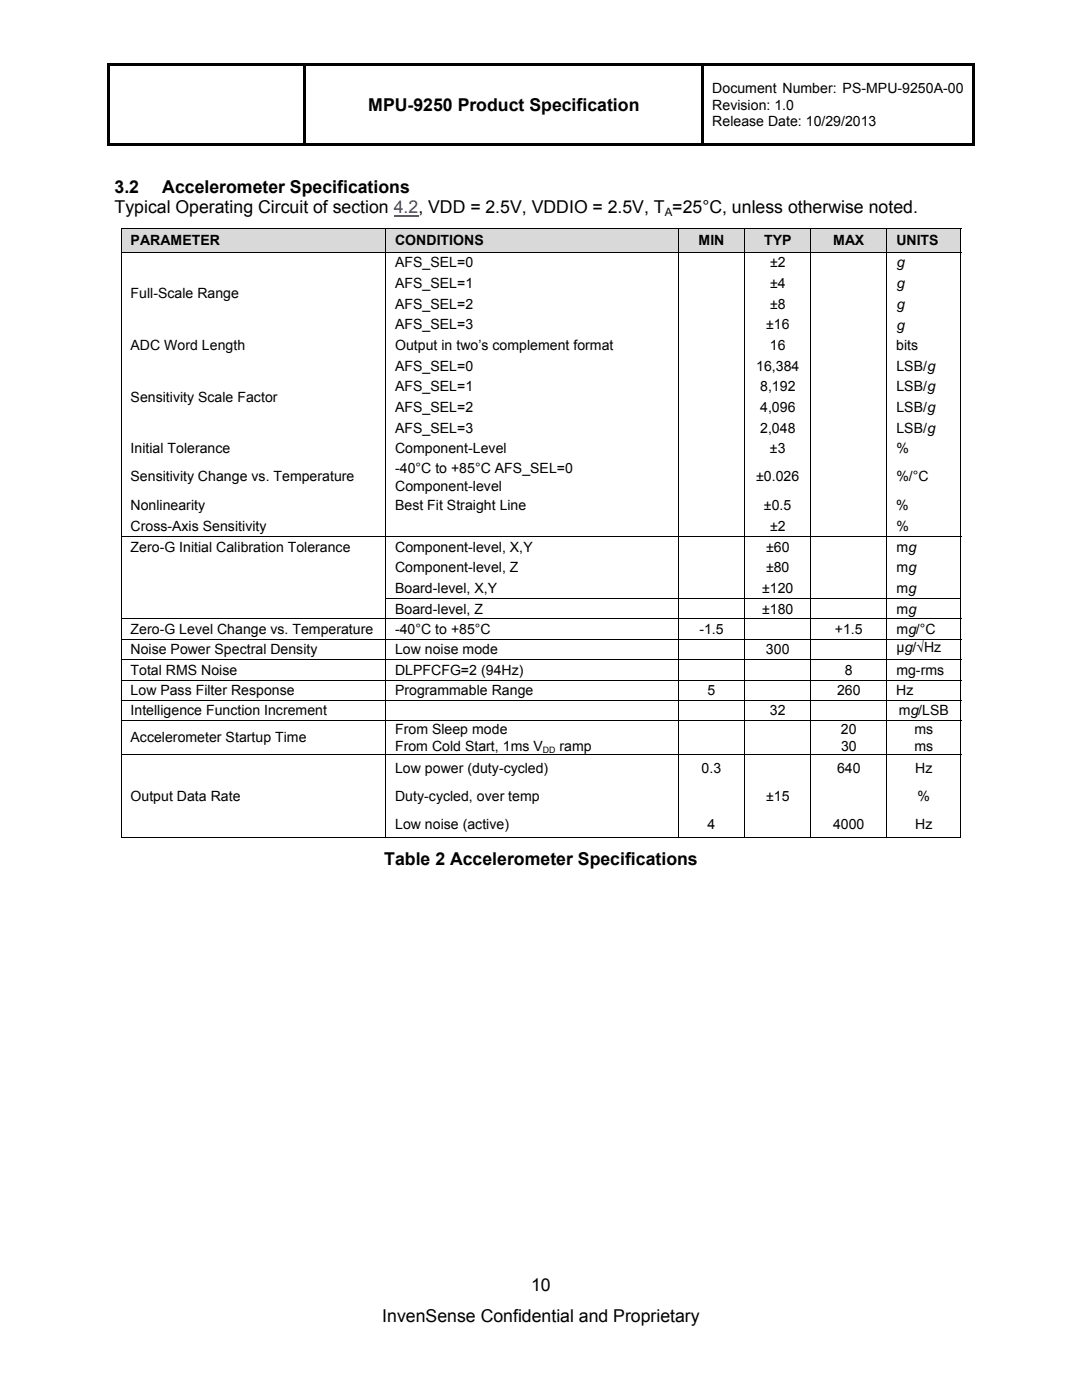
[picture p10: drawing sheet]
<svg xmlns="http://www.w3.org/2000/svg" width="216mm" height="279mm" viewBox="0 0 216 279" stroke-linecap="round" stroke-linejoin="round" font-family="sans-serif">
<defs><g id="words">
<g font-size="3.5">
<text x="73.5" y="22.2">MPU-9250 Product Specification</text>
<text x="22.9" y="38.6">3.2</text>
<text x="32.4" y="38.6">Accelerometer Specifications</text>
<text x="22.9" y="42.6">Typical Operating Circuit of section 4.2, VDD = 2.5V, VDDIO = 2.5V, T =25°C, unless otherwise noted.</text>
<text x="76.7" y="172.5">Table 2 Accelerometer Specifications</text>
<text x="106" y="257.6">10</text>
<text x="76.3" y="263.8">InvenSense Confidential and Proprietary</text>
</g>
<g font-size="2.8">
<text x="142.1" y="18.6">Document Number: PS-MPU-9250A-00</text>
<text x="142.1" y="21.9">Revision: 1.0</text>
<text x="142.1" y="25.1">Release Date: 10/29/2013</text>
<text x="26.1" y="48.9">PARAMETER</text>
<text x="78.8" y="48.9">CONDITIONS</text>
<text x="78.8" y="53.4">AFS_SEL=0</text>
<text x="139.4" y="48.9">MIN</text>
<text x="152.5" y="48.9">TYP</text>
<text x="153.6" y="53.4">±2</text>
<text x="166.2" y="48.9">MAX</text>
<text x="178.9" y="48.9">UNITS</text>
<text x="178.9" y="53.4">g</text>
<text x="26.1" y="59.6">Full-Scale Range</text>
<text x="78.8" y="57.5">AFS_SEL=1</text>
<text x="153.6" y="57.5">±4</text>
<text x="178.9" y="57.5">g</text>
<text x="78.8" y="61.6">AFS_SEL=2</text>
<text x="78.8" y="65.7">AFS_SEL=3</text>
<text x="152.9" y="65.7">±16</text>
<text x="153.6" y="61.6">±8</text>
<text x="178.9" y="61.6">g</text>
<text x="178.9" y="65.8">g</text>
<text x="26.1" y="69.9">ADC Word Length</text>
<text x="78.8" y="69.9">Output in two’s complement format</text>
<text x="153.6" y="69.9">16</text>
<text x="178.8" y="69.9">bits</text>
<text x="78.8" y="74">AFS_SEL=0</text>
<text x="150.9" y="74">16,384</text>
<text x="178.9" y="74">LSB/g</text>
<text x="26.1" y="80.2">Sensitivity Scale Factor</text>
<text x="78.8" y="78.1">AFS_SEL=1</text>
<text x="78.8" y="82.3">AFS_SEL=2</text>
<text x="151.7" y="78.1">8,192</text>
<text x="151.7" y="82.3">4,096</text>
<text x="178.9" y="78.1">LSB/g</text>
<text x="178.9" y="82.3">LSB/g</text>
<text x="78.8" y="86.4">AFS_SEL=3</text>
<text x="151.7" y="86.4">2,048</text>
<text x="178.9" y="86.4">LSB/g</text>
<text x="26.1" y="90.3">Initial Tolerance</text>
<text x="26.1" y="96">Sensitivity Change vs. Temperature</text>
<text x="78.8" y="90.3">Component-Level</text>
<text x="78.8" y="94.3">-40°C to +85°C AFS_SEL=0</text>
<text x="153.6" y="90.3">±3</text>
<text x="178.9" y="90.3">%</text>
<text x="26.1" y="101.8">Nonlinearity</text>
<text x="78.8" y="101.8">Best Fit Straight Line</text>
<text x="78.8" y="97.9">Component-level</text>
<text x="150.9" y="96">±0.026</text>
<text x="152.4" y="101.8">±0.5</text>
<text x="178.8" y="101.8">%</text>
<text x="178.9" y="96">%/°C</text>
<text x="26.1" y="106">Cross-Axis Sensitivity</text>
<text x="153.7" y="106">±2</text>
<text x="178.9" y="106">%</text>
<text x="26.1" y="110.1">Zero-G Initial Calibration Tolerance</text>
<text x="78.8" y="110.1">Component-level, X,Y</text>
<text x="152.9" y="110.1">±60</text>
<text x="178.9" y="110.1">mg</text>
<text x="78.8" y="114.2">Component-level, Z</text>
<text x="78.8" y="118.3">Board-level, X,Y</text>
<text x="152.1" y="118.3">±120</text>
<text x="152.9" y="114.2">±80</text>
<text x="178.9" y="114.2">mg</text>
<text x="178.9" y="118.3">mg</text>
<text x="78.8" y="122.5">Board-level, Z</text>
<text x="152.1" y="122.5">±180</text>
<text x="178.9" y="122.5">mg</text>
<text x="26.1" y="126.5">Zero-G Level Change vs. Temperature</text>
<text x="26.1" y="130.6">Noise Power Spectral Density</text>
<text x="78.8" y="126.5">-40°C to +85°C</text>
<text x="78.8" y="130.6">Low noise mode</text>
<text x="139.5" y="126.5">-1.5</text>
<text x="152.8" y="130.6">300</text>
<text x="166.6" y="126.5">+1.5</text>
<text x="178.9" y="126.5">mg/°C</text>
<text x="178.9" y="130.2">µg/√Hz</text>
<text x="26.1" y="134.7">Total RMS Noise</text>
<text x="78.8" y="134.7">DLPFCFG=2 (94Hz)</text>
<text x="168.6" y="134.7">8</text>
<text x="178.9" y="134.7">mg-rms</text>
<text x="26.1" y="138.7">Low Pass Filter Response</text>
<text x="26.1" y="142.8">Intelligence Function Increment</text>
<text x="78.8" y="138.7">Programmable Range</text>
<text x="141.2" y="138.7">5</text>
<text x="153.6" y="142.8">32</text>
<text x="167" y="138.7">260</text>
<text x="178.9" y="138.7">Hz</text>
<text x="179.3" y="142.8">mg/LSB</text>
<text x="26.1" y="148.2">Accelerometer Startup Time</text>
<text x="78.8" y="149.9">From Cold Start, 1ms V</text>
<text x="78.8" y="146.5">From Sleep mode</text>
<text x="111.7" y="149.9">ramp</text>
<text x="167.8" y="146.5">20</text>
<text x="167.8" y="149.9">30</text>
<text x="182.5" y="146.5">ms</text>
<text x="182.5" y="149.9">ms</text>
<text x="78.8" y="154.3">Low power (duty-cycled)</text>
<text x="140" y="154.3">0.3</text>
<text x="167" y="154.3">640</text>
<text x="182.6" y="154.3">Hz</text>
<text x="26.1" y="159.8">Output Data Rate</text>
<text x="78.8" y="159.8">Duty-cycled, over temp</text>
<text x="152.9" y="159.8">±15</text>
<text x="183.1" y="159.8">%</text>
<text x="78.8" y="165.4">Low noise (active)</text>
<text x="141.2" y="165.4">4</text>
<text x="166.2" y="165.4">4000</text>
<text x="182.6" y="165.4">Hz</text>
</g>
<text font-size="2.3" x="132.6" y="43.1">A</text>
<text font-size="1.8" x="108.3" y="150.2">DD</text>
</g></defs>
<path d="M21.4 12.7h.5v.5h-.5zM21.4 12.7h173.1v.5h-173.1zM193.9 12.7h.6v.5h-.6zM21.4 13.2h.5v15.9h-.5zM21.4 28.6h39.2v.5h-39.2zM60.6 13.2h.5v15.9h-.5zM61.1 28.6h78.9v.5h-78.9zM140 13.2h.5v15.9h-.5zM140.5 28.6h53.4v.5h-53.4zM193.9 13.2h.6v15.9h-.6zM193.9 28.6h.6v.5h-.6z" fill="#000"/>
<path d="M78.6 43.1h4.9" fill="none" stroke="#00f" stroke-width=".25"/>
<g fill="#d9d9d9">
<path d="M24.2 45.6h52.7v4.6h-52.7z"/>
<path d="M26.1 45.6h48.9v4.6h-48.9z"/>
<path d="M77 45.6h58.3v4.6h-58.3z"/>
<path d="M78.8 45.6h54.6v4.6h-54.6z"/>
<path d="M135.3 45.6h13.3v4.6h-13.3z"/>
<path d="M137.2 45.6h9.5v4.6h-9.5z"/>
<path d="M148.7 45.6h13v4.6h-13z"/>
<path d="M150.6 45.6h9.3v4.6h-9.3z"/>
<path d="M161.8 45.6h15.1v4.6h-15.1z"/>
<path d="M163.7 45.6h11.3v4.6h-11.3z"/>
<path d="M177 45.6h14.7v4.6h-14.7z"/>
<path d="M178.9 45.6h10.9v4.6h-10.9z"/>
</g>
<g fill="#000">
<path d="M24.1 45.5l.1 .1zM24.1 54.4l.1 .1zM24.1 58.5l.1 .2zM76.9 54.4l.1 .1zM76.9 58.5l.1 .2zM135.3 54.4l.1 .1zM135.3 58.5l.1 .2zM148.6 54.4l.1 .1zM148.6 58.5l.1 .2zM161.7 54.4l.1 .1zM161.7 58.5l.1 .2zM176.9 54.4l.1 .1z"/>
<path d="M176.9 58.5l.1 .2zM191.7 45.5l.1 .1zM191.7 54.4l.1 .1zM191.7 58.5l.1 .2zM24.1 62.6l.1 .2zM24.1 66.8l.1 .1zM24.1 70.9l.1 .2zM24.1 75l.1 .2zM24.1 79.1l.1 .2zM76.9 62.6l.1 .2zM76.9 66.8l.1 .1zM76.9 70.9l.1 .2z"/>
<path d="M76.9 75l.1 .2zM76.9 79.1l.1 .2zM135.3 62.6l.1 .2zM135.3 66.8l.1 .1zM135.3 70.9l.1 .2zM135.3 75l.1 .2zM135.3 79.1l.1 .2zM148.6 62.6l.1 .2zM148.6 66.8l.1 .1zM148.6 70.9l.1 .2zM148.6 75l.1 .2zM148.6 79.1l.1 .2z"/>
<path d="M161.7 62.6l.1 .2zM161.7 66.8l.1 .1zM161.7 70.9l.1 .2zM161.7 75l.1 .2zM161.7 79.1l.1 .2zM176.9 62.6l.1 .2zM176.9 66.8l.1 .1zM176.9 70.9l.1 .2zM176.9 75l.1 .2zM176.9 79.1l.1 .2zM191.7 62.6l.1 .2zM191.7 66.8l.1 .1z"/>
<path d="M191.7 70.9l.1 .2zM191.7 75l.1 .2zM191.7 79.1l.1 .2zM24.1 83.3l.1 .1zM24.1 87.4l.1 .2zM24.1 91.2l.1 .1zM24.1 98.7l.1 .2zM76.9 83.3l.1 .1zM76.9 87.4l.1 .2zM76.9 91.2l.1 .1zM76.9 98.7l.1 .2zM135.3 83.3l.1 .1z"/>
<path d="M135.3 87.4l.1 .2zM135.3 91.2l.1 .1zM135.3 98.7l.1 .2zM148.6 83.3l.1 .1zM148.6 87.4l.1 .2zM148.6 91.2l.1 .1zM148.6 98.7l.1 .2zM161.7 83.3l.1 .1zM161.7 87.4l.1 .2zM161.7 91.2l.1 .1zM161.7 98.7l.1 .2zM176.9 83.3l.1 .1z"/>
<path d="M176.9 87.4l.1 .2zM176.9 91.2l.1 .1zM176.9 98.7l.1 .2zM191.7 83.3l.1 .1zM191.7 87.4l.1 .2zM191.7 91.2l.1 .1zM191.7 98.7l.1 .2zM24.1 102.8l.1 .2zM24.1 111.1l.1 .2zM24.1 115.2l.1 .2zM24.1 119.4l.1 .1zM76.9 102.8l.1 .2z"/>
<path d="M76.9 111.1l.1 .2zM76.9 115.2l.1 .2zM76.9 119.4l.1 .1zM135.3 102.8l.1 .2zM135.3 111.1l.1 .2zM135.3 115.2l.1 .2zM135.3 119.4l.1 .1zM148.6 102.8l.1 .2zM148.6 111.1l.1 .2zM148.6 115.2l.1 .2zM148.6 119.4l.1 .1zM161.7 102.8l.1 .2z"/>
<path d="M161.7 111.1l.1 .2zM161.7 115.2l.1 .2zM161.7 119.4l.1 .1zM176.9 102.8l.1 .2zM176.9 111.1l.1 .2zM176.9 115.2l.1 .2zM176.9 119.4l.1 .1zM191.7 102.8l.1 .2zM191.7 111.1l.1 .2zM191.7 115.2l.1 .2zM191.7 119.4l.1 .1zM24.1 147.1l.1 .2z"/>
<path d="M24.1 156l.1 .1zM76.9 147.1l.1 .2zM76.9 156l.1 .1zM135.3 147.1l.1 .2zM135.3 156l.1 .1zM148.6 147.1l.1 .2zM148.6 156l.1 .1zM161.7 147.1l.1 .2zM161.7 156l.1 .1zM176.9 147.1l.1 .2zM176.9 156l.1 .1zM191.7 147.1l.1 .2z"/>
<path d="M191.7 156l.1 .1zM24.1 161.5l.1 .2zM76.9 161.5l.1 .2zM135.3 161.5l.1 .2zM148.6 161.5l.1 .2zM161.7 161.5l.1 .2zM176.9 161.5l.1 .2zM191.7 161.5l.1 .2zM191.7 167l.1 .1z"/>
</g>
<g fill="none" stroke="#000" stroke-width=".2">
<path d="M24.1 45.6h167.7M24.1 50.3h167.7M24.2 45.6v4.6M24.2 50.3v4.1M24.2 54.5v4M24.2 58.7v3.9M76.9 45.6v4.6M76.9 50.3v4.1M76.9 54.5v4M76.9 58.7v3.9M135.3 45.6v4.6M135.3 50.3v4.1"/>
<path d="M135.3 54.5v4M135.3 58.7v3.9M148.7 45.6v4.6M148.7 50.3v4.1M148.7 54.5v4M148.7 58.7v3.9M161.8 45.6v4.6M161.8 50.3v4.1M161.8 54.5v4M161.8 58.7v3.9M177 45.6v4.6M177 50.3v4.1"/>
<path d="M177 54.5v4M177 58.7v3.9M191.7 45.6v4.6M191.7 50.3v4.1M191.7 54.5v4M191.7 58.7v3.9M24.2 62.8v4M24.2 66.9v4M24.2 71.1v3.9M24.2 75.2v3.9M24.2 79.3v4M76.9 62.8v4"/>
<path d="M76.9 66.9v4M76.9 71.1v3.9M76.9 75.2v3.9M76.9 79.3v4M135.3 62.8v4M135.3 66.9v4M135.3 71.1v3.9M135.3 75.2v3.9M135.3 79.3v4M148.7 62.8v4M148.7 66.9v4M148.7 71.1v3.9"/>
<path d="M148.7 75.2v3.9M148.7 79.3v4M161.8 62.8v4M161.8 66.9v4M161.8 71.1v3.9M161.8 75.2v3.9M161.8 79.3v4M177 62.8v4M177 66.9v4M177 71.1v3.9M177 75.2v3.9M177 79.3v4"/>
<path d="M191.7 62.8v4M191.7 66.9v4M191.7 71.1v3.9M191.7 75.2v3.9M191.7 79.3v4M24.2 83.4v4M24.2 87.6v3.6M24.2 91.3v7.4M24.2 98.9v3.9M76.9 83.4v4M76.9 87.6v3.6M76.9 91.3v7.4"/>
<path d="M76.9 98.9v3.9M135.3 83.4v4M135.3 87.6v3.6M135.3 91.3v7.4M135.3 98.9v3.9M148.7 83.4v4M148.7 87.6v3.6M148.7 91.3v7.4M148.7 98.9v3.9M161.8 83.4v4M161.8 87.6v3.6M161.8 91.3v7.4"/>
<path d="M161.8 98.9v3.9M177 83.4v4M177 87.6v3.6M177 91.3v7.4M177 98.9v3.9M191.7 83.4v4M191.7 87.6v3.6M191.7 91.3v7.4M191.7 98.9v3.9M24.1 107h167.7M24.2 103v4M24.2 107.1v4"/>
<path d="M24.2 111.3v3.9M24.2 115.4v4M24.2 119.5v4M76.9 103v4M76.9 107.1v4M76.9 111.3v3.9M76.9 115.4v4M76.9 119.5v4M77 119.4h58.3M135.3 103v4M135.3 107.1v4M135.3 111.3v3.9"/>
<path d="M135.3 115.4v4M135.3 119.5v4M135.4 119.4h13.2M148.7 103v4M148.7 107.1v4M148.7 111.3v3.9M148.7 115.4v4M148.7 119.5v4M148.7 119.4h13M161.8 103v4M161.8 107.1v4M161.8 111.3v3.9"/>
<path d="M161.8 115.4v4M161.8 119.5v4M161.8 119.4h15.1M177 103v4M177 107.1v4M177 111.3v3.9M177 115.4v4M177 119.5v4M177 119.4h14.7M191.7 103v4M191.7 107.1v4M191.7 111.3v3.9"/>
<path d="M191.7 115.4v4M191.7 119.5v4M24.1 123.5h167.7M24.1 127.6h167.7M24.1 131.7h167.7M24.1 135.7h167.7M24.1 139.8h167.7M24.2 123.6v3.9M24.2 127.6v4M24.2 131.7v4M24.2 135.8v3.9M24.2 139.8v4"/>
<path d="M76.9 123.6v3.9M76.9 127.6v4M76.9 131.7v4M76.9 135.8v3.9M76.9 139.8v4M135.3 123.6v3.9M135.3 127.6v4M135.3 131.7v4M135.3 135.8v3.9M135.3 139.8v4M148.7 123.6v3.9M148.7 127.6v4"/>
<path d="M148.7 131.7v4M148.7 135.8v3.9M148.7 139.8v4M161.8 123.6v3.9M161.8 127.6v4M161.8 131.7v4M161.8 135.8v3.9M161.8 139.8v4M177 123.6v3.9M177 127.6v4M177 131.7v4M177 135.8v3.9"/>
<path d="M177 139.8v4M191.7 123.6v3.9M191.7 127.6v4M191.7 131.7v4M191.7 135.8v3.9M191.7 139.8v4M24.1 143.8h167.7M24.1 150.6h167.7M24.2 143.8v3.3M24.2 147.3v3.2M24.2 150.6v5.4M24.2 156.1v5.4"/>
<path d="M76.9 143.8v3.3M76.9 147.3v3.2M76.9 150.6v5.4M76.9 156.1v5.4M135.3 143.8v3.3M135.3 147.3v3.2M135.3 150.6v5.4M135.3 156.1v5.4M148.7 143.8v3.3M148.7 147.3v3.2M148.7 150.6v5.4M148.7 156.1v5.4"/>
<path d="M161.8 143.8v3.3M161.8 147.3v3.2M161.8 150.6v5.4M161.8 156.1v5.4M177 143.8v3.3M177 147.3v3.2M177 150.6v5.4M177 156.1v5.4M191.7 143.8v3.3M191.7 147.3v3.2M191.7 150.6v5.4M191.7 156.1v5.4"/>
<path d="M24.2 161.7v5.4M76.9 161.7v5.4h-52.8M77 167.1h58.3M135.3 161.7v5.4h13.3M148.7 161.7v5.4M148.7 167.1h13M161.8 161.7v5.4M161.8 167.1h15.1M177 161.7v5.4M177 167.1h14.7M191.7 161.7v5.4"/>
</g>
<use href="#words"/>
</svg>
